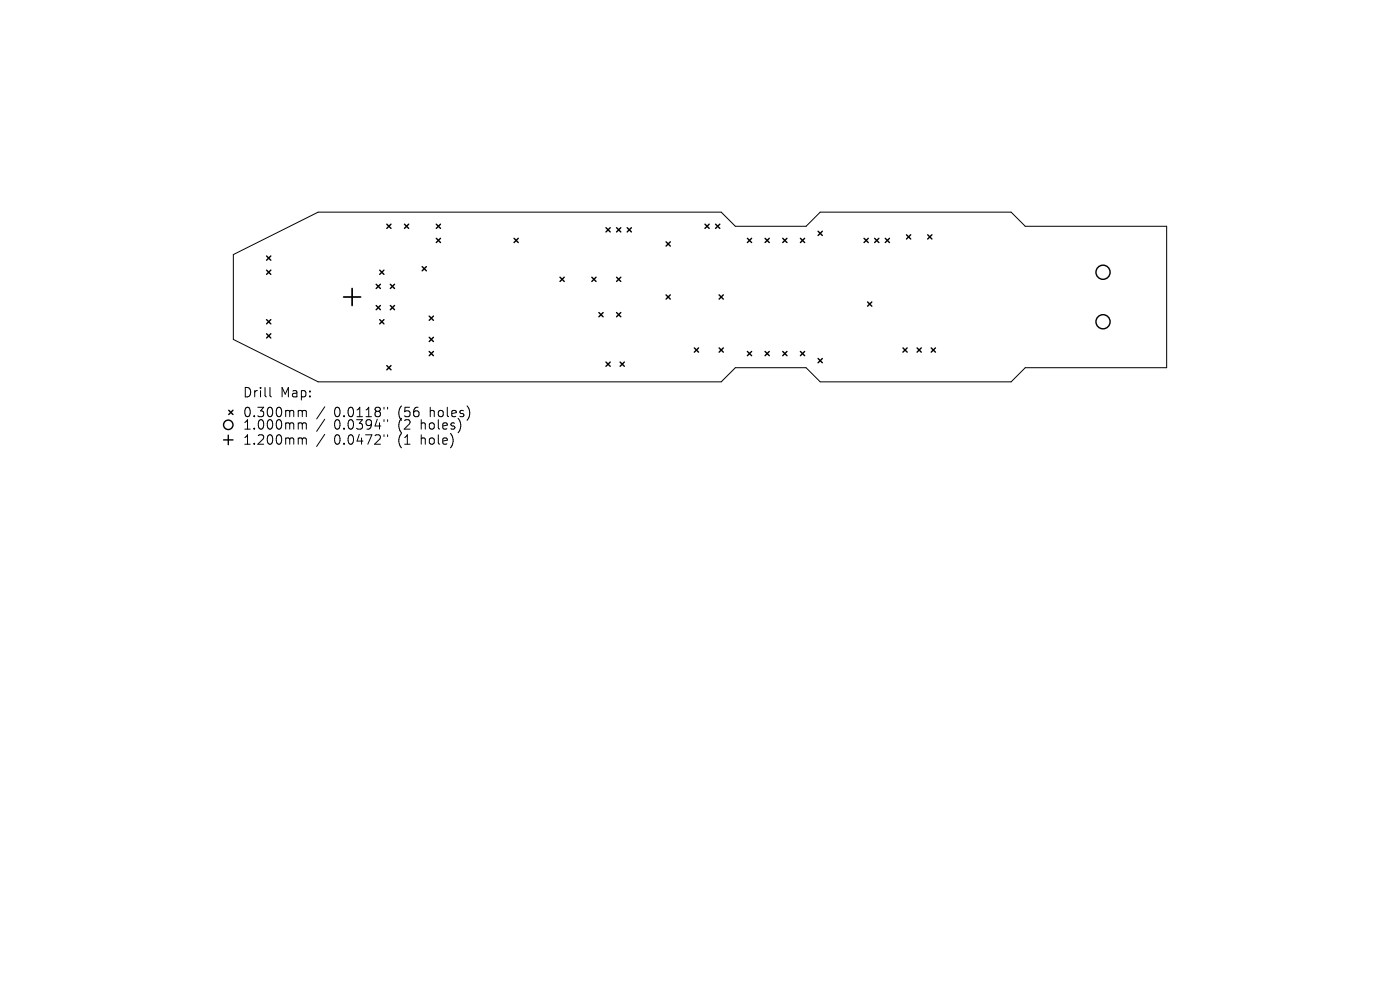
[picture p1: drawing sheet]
<svg xmlns="http://www.w3.org/2000/svg" width="297mm" height="210mm" viewBox="0 0 297 210" stroke-linecap="round" stroke-linejoin="round" font-family="sans-serif">
<defs><g id="words">
<g font-size="2.8">
<text x="51.4" y="84.6">Drill</text>
<text x="51.4" y="88.8">0.300mm</text>
<text x="59.4" y="84.6">Map:</text>
<text x="70.9" y="88.8">0.0118&quot;</text>
<text x="84.6" y="88.8">(56</text>
<text x="91.5" y="88.8">holes)</text>
<text x="51.4" y="91.4">1.000mm</text>
<text x="51.4" y="94.6">1.200mm</text>
<text x="70.9" y="91.4">0.0394&quot;</text>
<text x="70.9" y="94.6">0.0472&quot;</text>
<text x="84.6" y="91.4">(2</text>
<text x="84.6" y="94.6">(1</text>
<text x="89.6" y="91.4">holes)</text>
<text x="89.6" y="94.6">hole)</text>
</g>
</g></defs>
<g fill="none" stroke="#000" stroke-width=".21">
<path d="M49.5 54l18-9h85.5l3 3h15l3-3h40.5l3 3h30v30h-30l-3 3h-40.5l-3-3h-15l-3 3h-85.5l-18-9zM57.3 82.2v1.7l.3 .3M63.6 87.1l.4 .1 .1 .1M63.6 89.7h.2l.3 .3M63.6 92.9h.2l.3 .3M64.1 87.3l.3-.2 .5 .1 .1 1.2M64.1 87.3v1.1M64.1 90v1M64.1 93.2v1M64.1 90l.3-.3 .5 .1 .1 1.2M64.1 93.2l.3-.3 .5 .1 .1 1.2M68.9 86.3l-1.7 2.6"/>
<path d="M68.9 88.9l-1.7 2.6M68.9 92.1l-1.7 2.6M81.5 86.4v.4M81.5 89v.4M81.5 92.2v.4M82.2 86.4v.4M82.2 89v.4M82.2 92.2v.4"/>
</g>
<g fill="none" stroke="#000" stroke-width=".3">
<path d="M56.6 54.3l.9 .9M56.6 57.3l.9 .9M57.5 54.3l-.9 .9M57.5 57.3l-.9 .9M80.6 57.3l.9 .9M81.5 57.3l-.9 .9M82.1 47.6l.9 .9M83 47.6l-.9 .9M85.8 47.6l.9 .9M86.7 47.6l-.9 .9M89.6 56.6l.9 .9M90.5 56.6l-.9 .9"/>
<path d="M92.6 47.6l.9 .9M92.6 50.6l.9 .9M93.5 47.6l-.9 .9M93.5 50.6l-.9 .9M109.1 50.6l.9 .9M110 50.6l-.9 .9M118.8 58.8l.9 .9M119.7 58.8l-.9 .9M125.6 58.8l.9 .9M126.5 58.8l-.9 .9M128.6 48.3l.9 .9M129.5 48.3l-.9 .9"/>
<path d="M130.8 48.3l.9 .9M130.8 58.8l.9 .9M131.7 48.3l-.9 .9M131.7 58.8l-.9 .9M133.1 48.3l.9 .9M134 48.3l-.9 .9M141.3 51.3l.9 .9M142.2 51.3l-.9 .9M149.6 47.6l.9 .9M150.5 47.6l-.9 .9M151.8 47.6l.9 .9M152.7 47.6l-.9 .9"/>
<path d="M158.6 50.6l.9 .9M159.5 50.6l-.9 .9M162.3 50.6l.9 .9M163.2 50.6l-.9 .9M166.1 50.6l.9 .9M167 50.6l-.9 .9M169.8 50.6l.9 .9M170.7 50.6l-.9 .9M173.6 49.1l.9 .9M174.5 49.1l-.9 .9M183.3 50.6l.9 .9M184.2 50.6l-.9 .9"/>
<path d="M185.6 50.6l.9 .9M186.5 50.6l-.9 .9M187.8 50.6l.9 .9M188.7 50.6l-.9 .9M192.3 49.8l.9 .9M193.2 49.8l-.9 .9M196.8 49.8l.9 .9M197.7 49.8l-.9 .9M56.6 67.8l.9 .9M56.6 70.8l.9 .9M57.5 67.8l-.9 .9M57.5 70.8l-.9 .9"/>
<path d="M79.8 60.3l.9 .9M79.8 64.8l.9 .9M80.6 67.8l.9 .9M80.7 60.3l-.9 .9M80.7 64.8l-.9 .9M81.5 67.8l-.9 .9M82.1 77.6l.9 .9M82.8 60.3l.9 .9M82.8 64.8l.9 .9M83 77.6l-.9 .9M83.7 60.3l-.9 .9M83.7 64.8l-.9 .9"/>
<path d="M91.1 71.6l.9 .9M91.1 67.1l.9 .9M91.1 74.6l.9 .9M92 67.1l-.9 .9M92 71.6l-.9 .9M92 74.6l-.9 .9M127.1 66.3l.9 .9M128 66.3l-.9 .9M128.6 76.8l.9 .9M129.5 76.8l-.9 .9M130.8 66.3l.9 .9M131.6 76.8l.9 .9"/>
<path d="M131.7 66.3l-.9 .9M132.5 76.8l-.9 .9M141.3 62.6l.9 .9M142.2 62.6l-.9 .9M147.3 73.8l.9 .9M148.2 73.8l-.9 .9M152.6 62.6l.9 .9M152.6 73.8l.9 .9M153.5 62.6l-.9 .9M153.5 73.8l-.9 .9M158.6 74.6l.9 .9M159.5 74.6l-.9 .9"/>
<path d="M162.3 74.6l.9 .9M163.2 74.6l-.9 .9M166.1 74.6l.9 .9M167 74.6l-.9 .9M169.8 74.6l.9 .9M170.7 74.6l-.9 .9M173.6 76.1l.9 .9M174.5 76.1l-.9 .9M184.1 64.1l.9 .9M185 64.1l-.9 .9M191.6 73.8l.9 .9M192.5 73.8l-.9 .9"/>
<path d="M194.6 73.8l.9 .9M195.5 73.8l-.9 .9M197.6 73.8l.9 .9M198.5 73.8l-.9 .9M47.4 93.3h2M48.4 92.3v2M48.5 87l.9 .9M49.4 87l-.9 .9"/>
<circle cx="234" cy="57.8" r="1.5"/>
<circle cx="234" cy="68.3" r="1.5"/>
<circle cx="48.4" cy="90.1" r="1"/>
</g>
<path d="M72.9 63h3.6M74.7 61.2v3.6" fill="none" stroke="#000" stroke-width=".36"/>
<use href="#words"/>
</svg>
